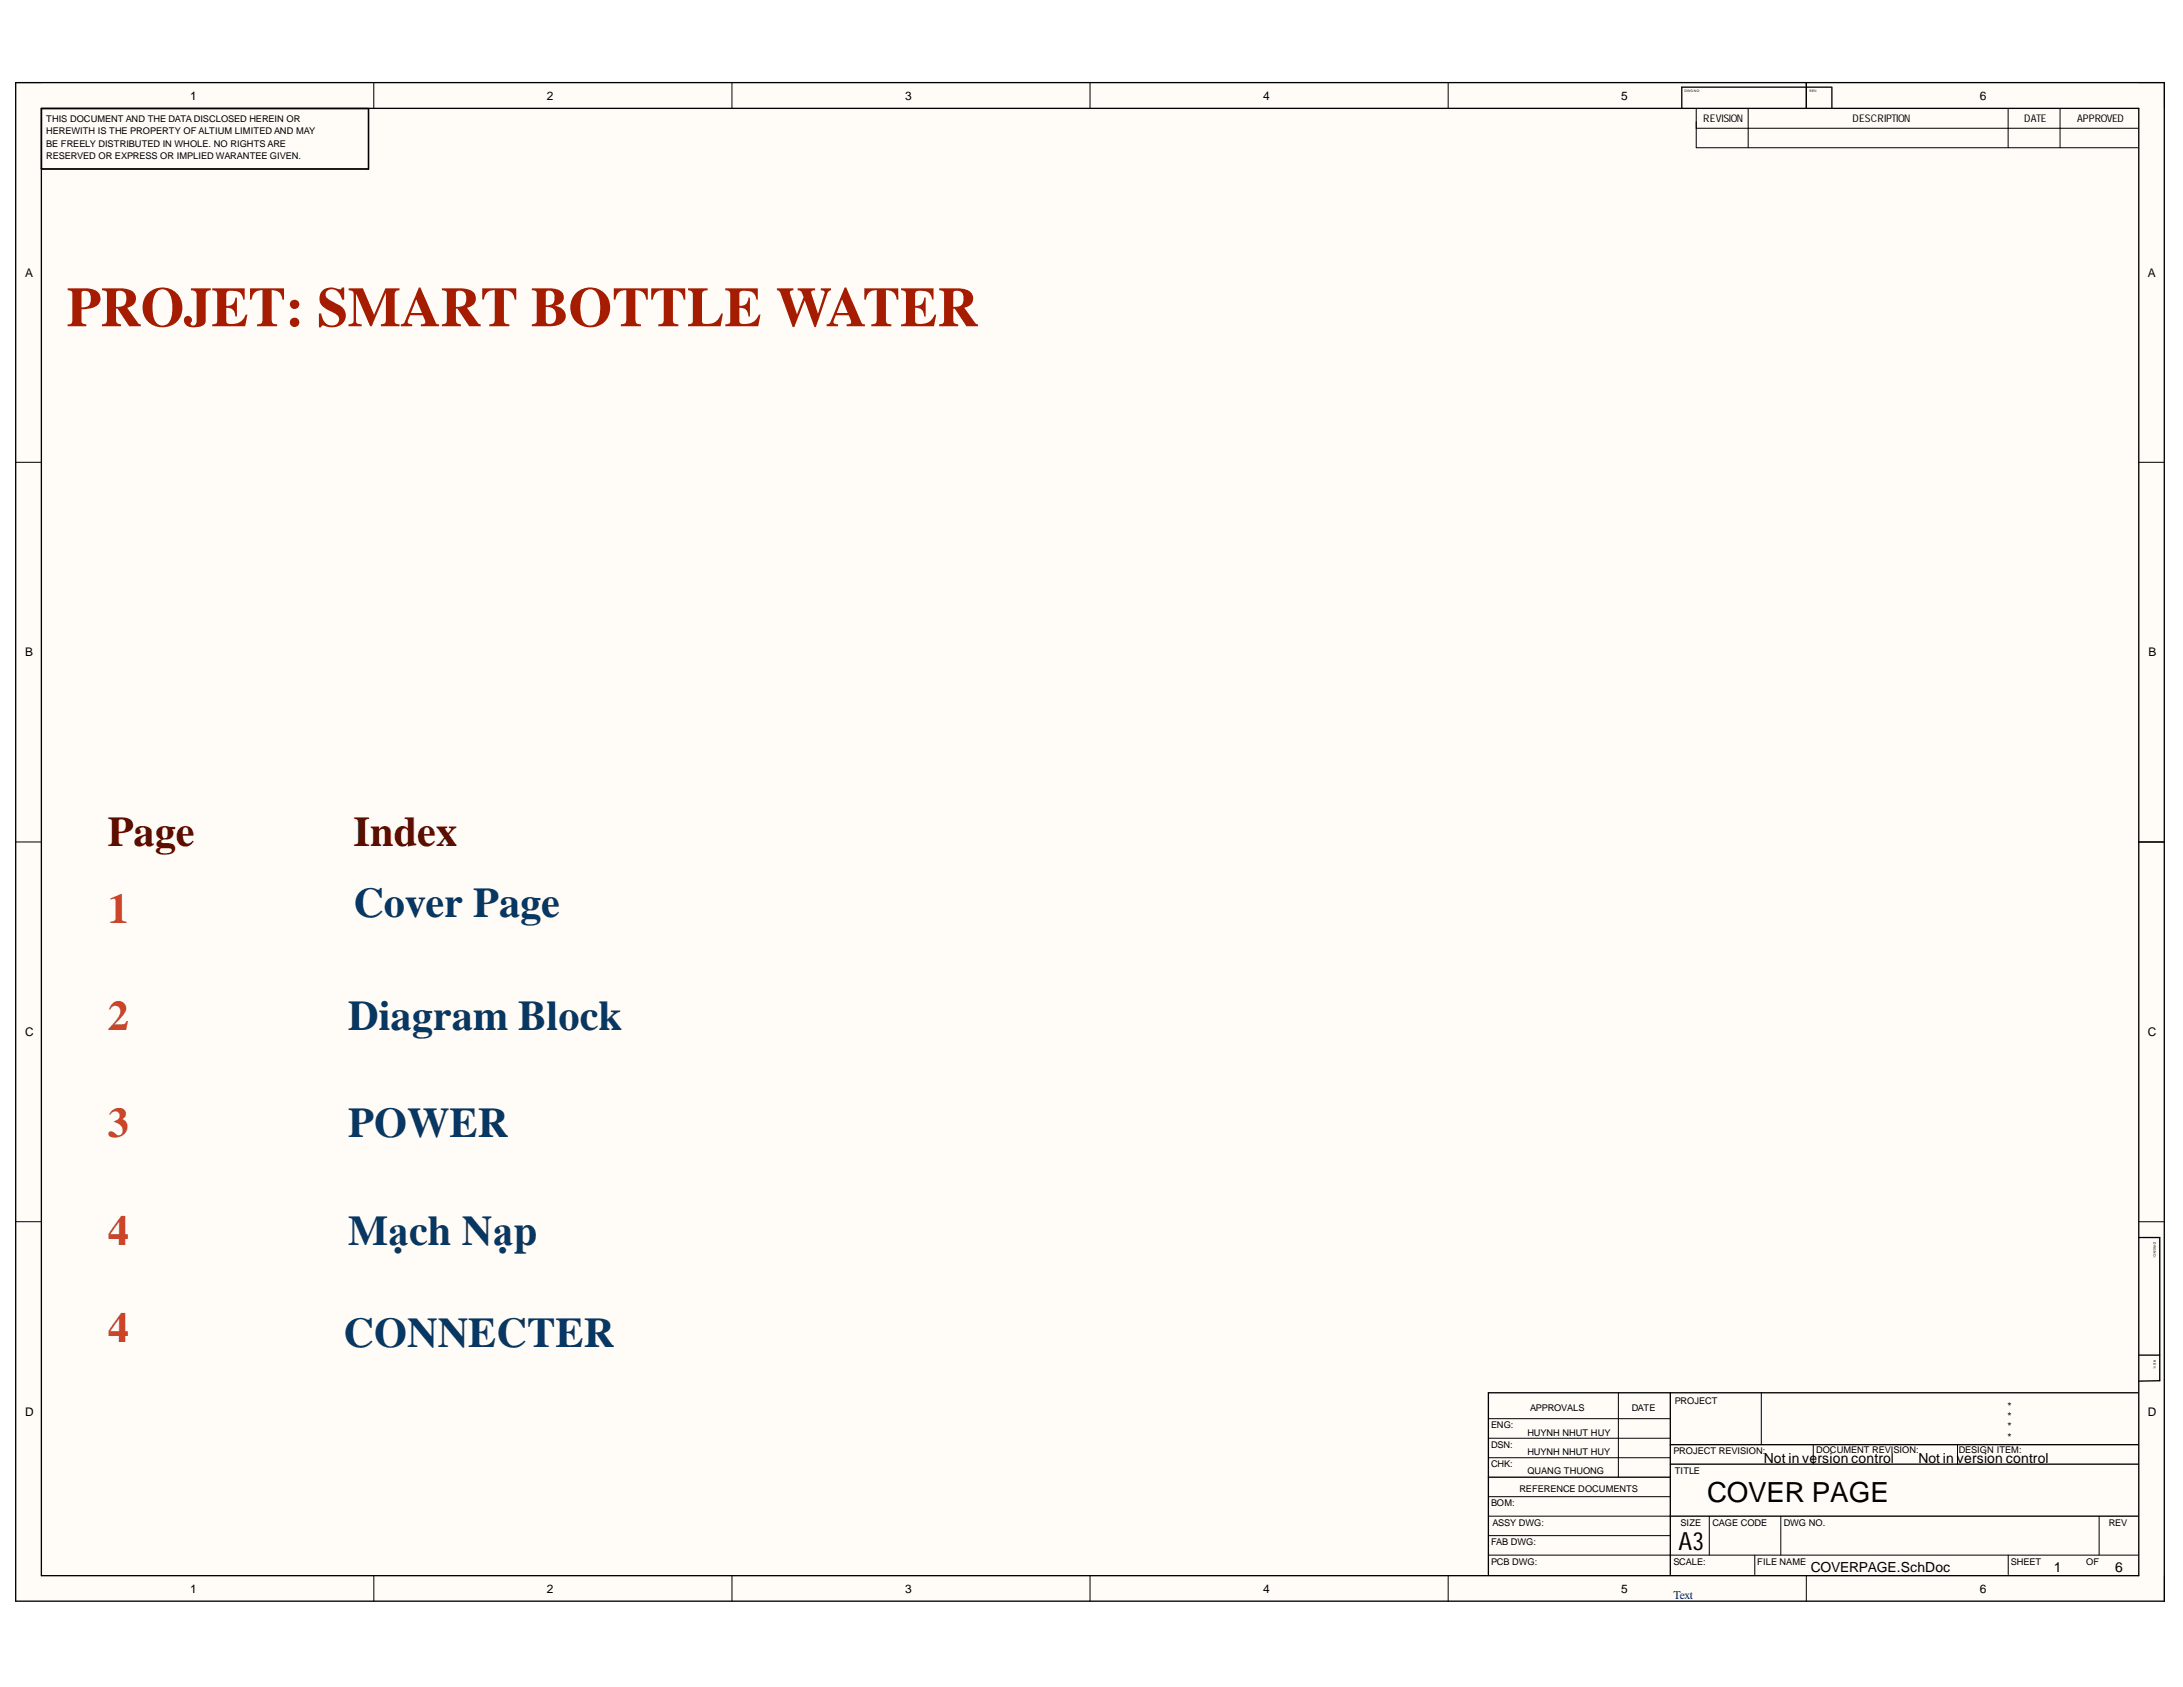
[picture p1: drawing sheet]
<svg xmlns="http://www.w3.org/2000/svg" width="279mm" height="216mm" viewBox="0 0 279 216" stroke-linecap="round" stroke-linejoin="round" font-family="sans-serif">
<defs><g id="words">
<text font-size="7.2" fill="#a61c00" x="8.5" y="41.8">PROJET: SMART BOTTLE WATER</text>
<g font-size="5.4" fill="#5b0f00">
<text x="13.8" y="108.3">Page</text>
<text x="45.3" y="108.3">Index</text>
</g>
<g font-size="5.4" fill="#cc4125">
<text x="13.8" y="118.1">1</text>
<text x="13.8" y="131.8">2</text>
<text x="13.8" y="145.5">3</text>
<text x="13.8" y="159.3">4</text>
<text x="13.8" y="171.7">4</text>
</g>
<g font-size="5.4" fill="#073763">
<text x="45.2" y="117.4">Cover Page</text>
<text x="44.6" y="131.8">Diagram Block</text>
<text x="44.6" y="145.5">POWER</text>
<text x="44.6" y="159.3">Mạch Nạp</text>
<text x="44" y="172.4">CONNECTER</text>
</g>
<text font-size="3.5" x="218.5" y="192.3">COVER PAGE</text>
<text font-size="3.2" x="214.8" y="198.3">A3</text>
<g font-size="1.8">
<text x="225.8" y="187.2">Not in ve</text>
<text x="232.6" y="187.2">rsion control</text>
<text x="245.5" y="187.2">Not in version control</text>
<text x="231.8" y="201.1">COVERPAGE.SchDoc</text>
<text x="262.9" y="201.1">1</text>
<text x="270.7" y="201.1">6</text>
</g>
<g font-size="1.5">
<text x="24.4" y="12.8">1</text>
<text x="70" y="12.8">2</text>
<text x="115.8" y="12.8">3</text>
<text x="161.7" y="12.8">4</text>
<text x="207.5" y="12.8">5</text>
<text x="253.4" y="12.8">6</text>
<text x="3.2" y="35.4">A</text>
<text x="274.9" y="35.4">A</text>
<text x="3.2" y="84">B</text>
<text x="275" y="84">B</text>
<text x="3.2" y="132.6">C</text>
<text x="274.9" y="132.6">C</text>
<text x="3.2" y="181.2">D</text>
<text x="274.9" y="181.2">D</text>
<text x="24.4" y="203.8">1</text>
<text x="70" y="203.8">2</text>
<text x="115.8" y="203.8">3</text>
<text x="161.7" y="203.8">4</text>
<text x="207.5" y="203.8">5</text>
<text x="253.4" y="203.8">6</text>
</g>
<text font-size="1.5" fill="#000080" x="214.2" y="204.6">Text</text>
<g font-size="1.4">
<text x="218" y="15.6">REVISION</text>
<text x="237.1" y="15.6">DESCRIPTION</text>
<text x="259.1" y="15.6">DATE</text>
<text x="265.8" y="15.6">APPROVED</text>
<text x="257" y="183.1">*</text>
<text x="257" y="184.4">*</text>
<text x="257" y="180.4">*</text>
<text x="257" y="181.8">*</text>
</g>
<g font-size="1.2">
<text x="5.9" y="15.6">THIS DOCUMENT AND THE DATA DISCLOSED HEREIN OR</text>
<text x="5.9" y="17.2">HEREWITH IS THE PROPERTY OF ALTIUM LIMITED AND MAY</text>
<text x="5.9" y="18.8">BE FREELY DISTRIBUTED IN WHOLE. NO RIGHTS ARE</text>
<text x="5.9" y="20.4">RESERVED OR EXPRESS OR IMPLIED WARANTEE GIVEN.</text>
<text x="214.3" y="179.7">PROJECT</text>
<text x="190.8" y="182.8">ENG:</text>
<text x="190.8" y="185.3">DSN:</text>
<text x="195.5" y="183.8">HUYNH NHUT HUY</text>
<text x="195.8" y="180.5">APPROVALS</text>
<text x="208.8" y="180.5">DATE</text>
<text x="190.8" y="187.8">CHK:</text>
<text x="194.5" y="191">REFERENCE DOCUMENTS</text>
<text x="195.5" y="186.3">HUYNH NHUT HUY</text>
<text x="195.5" y="188.6">QUANG THUONG</text>
<text x="214.2" y="186.1">PROJECT REVISION:</text>
<text x="214.3" y="188.6">TITLE</text>
<text x="232.4" y="186">DOCUMENT REVISION:</text>
<text x="250.7" y="186">DESIGN ITEM:</text>
<text x="190.8" y="192.8">BOM:</text>
<text x="190.8" y="197.8">FAB DWG:</text>
<text x="191" y="195.3">ASSY DWG:</text>
<text x="215.1" y="195.3">SIZE</text>
<text x="219.2" y="195.3">CAGE CODE</text>
<text x="228.3" y="195.3">DWG NO.</text>
<text x="269.9" y="195.3">REV</text>
<text x="190.8" y="200.3">PCB DWG:</text>
<text x="214.2" y="200.3">SCALE:</text>
<text x="224.9" y="200.3">FILE NAME</text>
<text x="257.4" y="200.3">SHEET</text>
<text x="267" y="200.3">OF</text>
</g>
<g font-size=".4">
<text x="215.6" y="11.8">DWG NO:</text>
<text x="231.6" y="11.8">REV:</text>
<text x="275.6" y="159" transform="rotate(90 275.6 159)">DWG NO:</text>
<text x="275.6" y="174.1" transform="rotate(90 275.6 174.1)">REV:</text>
</g>
</g></defs>
<g fill="#fffcf8">
<path d="M2 10.6h275v194.3h-275z" fill-rule="evenodd"/>
<path d="M5.3 13.9h268.4v187.7h-268.4z" fill-rule="evenodd"/>
</g>
<g fill="none" stroke="#000" stroke-width=".13">
<path d="M2 10.6h3.3M47.8 10.6v3.3M93.7 10.6v3.3M139.5 10.6v3.3M185.4 10.6v3.3M217.1 13.9v5h56.6M217.1 16.4h56.6M223.7 13.9v5M231.2 10.6v3.3M257 13.9v5M263.7 13.9v5M273.7 10.6h3.3v3.3"/>
<path d="M2 59.2h3.3M273.7 59.2h3.3M2 107.8h3.3M273.7 107.8h3.3M2 156.4h3.3M273.7 156.4h3.3M207.1 178.2v10.9M225.4 178.2v6.7M190.5 199h83.2M190.5 184.1h23.3M190.5 181.6h23.3M190.5 186.6h23.3"/>
<path d="M190.5 194h23.3M190.5 191.5h23.3M190.5 196.5h23.3M218.8 194v5M224.6 199v2.5M227.9 194v5M232.1 184.9v2.5M250.5 184.9v2.5M257 199v2.5M268.7 194v5M47.8 201.6v3.3M93.7 201.6v3.3"/>
<path d="M139.5 201.6v3.3M185.4 201.6v3.3M231.2 201.6v3.3M277 201.6v3.3"/>
</g>
<g fill="none" stroke="#000" stroke-width=".17">
<path d="M2 10.6h275v194.3h-275zM5.3 13.9h268.4v187.8h-268.4zM5.3 13.9h41.9v7.7h-41.9zM231.2 10.6v3.3M234.5 11.2h-19.2v2.6M234.5 11.2v2.6M273.7 107.8h3.3M273.8 158.4h2.6v18.3l-2.6 .1M213.8 178.2v23.3M273.7 178.2h-83.2v23.3M273.8 173.4h2.6M190.5 189.1h23.3"/>
<path d="M213.8 184.9h59.9M213.8 187.4h59.9M213.8 194h59.9"/>
</g>
<use href="#words"/>
</svg>
